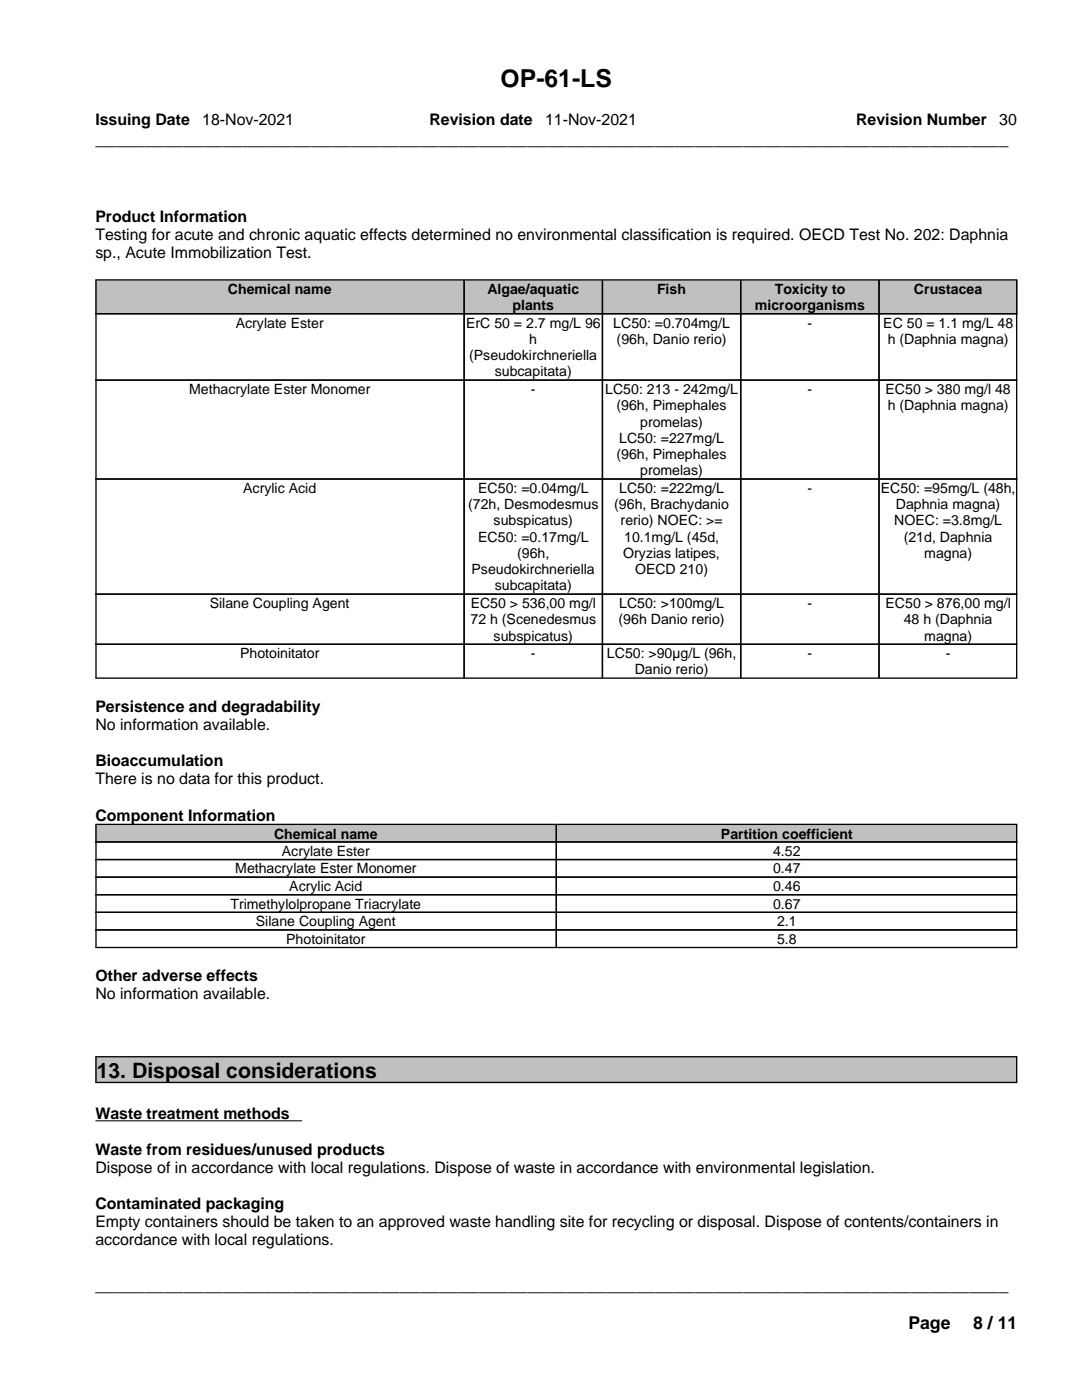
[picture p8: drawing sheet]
<svg xmlns="http://www.w3.org/2000/svg" width="216mm" height="279mm" viewBox="0 0 216 279" stroke-linecap="round" stroke-linejoin="round" font-family="sans-serif">
<defs><g id="words">
<text font-size="4.9" x="99.9" y="17.3">OP-61-LS</text>
<text font-size="4.2" x="19.3" y="215.1">13. Disposal considerations</text>
<g font-size="3.5">
<text x="19" y="29">_____________________________________________________________________________________________</text>
<text x="19" y="257.6">_____________________________________________________________________________________________</text>
<text x="181.2" y="265.3">Page</text>
<text x="194.2" y="265.3">8 / 11</text>
</g>
<g font-size="3.2">
<text x="19" y="25">Issuing Date</text>
<text x="40.4" y="25">18-Nov-2021</text>
<text x="85.7" y="25">Revision date</text>
<text x="108.8" y="25">11-Nov-2021</text>
<text x="170.8" y="25">Revision Number</text>
<text x="199.4" y="25">30</text>
<text x="19" y="44.3">Product Information</text>
<text x="19" y="47.8">Testing for acute and chronic aquatic effects determined no environmental classification is required. OECD Test No. 202: Daphnia</text>
<text x="19" y="51.5">sp., Acute Immobilization Test.</text>
<text x="19" y="142.1">Persistence and degradability</text>
<text x="19" y="145.6">No information available.</text>
<text x="19" y="152.9">Bioaccumulation</text>
<text x="19" y="156.5">There is no data for this product.</text>
<text x="19" y="163.8">Component Information</text>
<text x="19" y="195.8">Other adverse effects</text>
<text x="19" y="199.4">No information available.</text>
<text x="19" y="223.3">Waste treatment methods</text>
<text x="19" y="230.5">Waste from residues/unused products</text>
<text x="19" y="234">Dispose of in accordance with local regulations. Dispose of waste in accordance with environmental legislation.</text>
<text x="19" y="241.3">Contaminated packaging</text>
<text x="19" y="244.9">Empty containers should be taken to an approved waste handling site for recycling or disposal. Dispose of contents/containers in</text>
<text x="19" y="248.6">accordance with local regulations.</text>
</g>
<g font-size="2.8">
<text x="45.5" y="58.7">Chemical name</text>
<text x="97.2" y="58.7">Algae/aquatic</text>
<text x="131.1" y="58.7">Fish</text>
<text x="154.6" y="58.7">Toxicity to</text>
<text x="182.4" y="58.7">Crustacea</text>
<text x="47" y="65.4">Acrylate Ester</text>
<text x="93" y="65.4">ErC 50 = 2.7 mg/L 96</text>
<text x="102.3" y="61.9">plants</text>
<text x="122.4" y="65.4">LC50: =0.704mg/L</text>
<text x="150.6" y="61.9">microorganisms</text>
<text x="161.1" y="65.4">-</text>
<text x="176.2" y="65.4">EC 50 = 1.1 mg/L 48</text>
<text x="93.6" y="71.9">(Pseudokirchneriella</text>
<text x="105.6" y="68.6">h</text>
<text x="123" y="68.6">(96h, Danio rerio)</text>
<text x="177.1" y="68.6">h (Daphnia magna)</text>
<text x="98.7" y="75.1">subcapitata)</text>
<text x="37.7" y="78.6">Methacrylate Ester Monomer</text>
<text x="105.9" y="78.6">-</text>
<text x="120.8" y="78.6">LC50: 213 - 242mg/L</text>
<text x="123" y="81.9">(96h, Pimephales</text>
<text x="161.1" y="78.6">-</text>
<text x="176.7" y="78.6">EC50 &gt; 380 mg/l 48</text>
<text x="177.1" y="81.9">h (Daphnia magna)</text>
<text x="123.6" y="88.4">LC50: =227mg/L</text>
<text x="127.7" y="85.1">promelas)</text>
<text x="123" y="91.6">(96h, Pimephales</text>
<text x="127.7" y="94.9">promelas)</text>
<text x="48.5" y="98.4">Acrylic Acid</text>
<text x="93.4" y="101.6">(72h, Desmodesmus</text>
<text x="95.4" y="98.4">EC50: =0.04mg/L</text>
<text x="122.6" y="101.6">(96h, Brachydanio</text>
<text x="123.6" y="98.4">LC50: =222mg/L</text>
<text x="161.1" y="98.4">-</text>
<text x="175.8" y="98.4">EC50: =95mg/L (48h,</text>
<text x="178.8" y="101.6">Daphnia magna)</text>
<text x="98.5" y="104.9">subspicatus)</text>
<text x="123.8" y="104.9">rerio) NOEC: &gt;=</text>
<text x="178.4" y="104.9">NOEC: =3.8mg/L</text>
<text x="95.4" y="108.1">EC50: =0.17mg/L</text>
<text x="103.2" y="111.3">(96h,</text>
<text x="124.4" y="111.3">Oryzias latipes,</text>
<text x="124.5" y="108.1">10.1mg/L (45d,</text>
<text x="180.3" y="108.1">(21d, Daphnia</text>
<text x="184.4" y="111.3">magna)</text>
<text x="94.1" y="114.6">Pseudokirchneriella</text>
<text x="98.7" y="117.8">subcapitata)</text>
<text x="126.7" y="114.6">OECD 210)</text>
<text x="41.8" y="121.3">Silane Coupling Agent</text>
<text x="93.9" y="124.6">72 h (Scenedesmus</text>
<text x="93.9" y="121.3">EC50 &gt; 536,00 mg/l</text>
<text x="123.4" y="124.6">(96h Danio rerio)</text>
<text x="123.6" y="121.3">LC50: &gt;100mg/L</text>
<text x="161.1" y="121.3">-</text>
<text x="176.7" y="121.3">EC50 &gt; 876,00 mg/l</text>
<text x="180.3" y="124.6">48 h (Daphnia</text>
<text x="47.9" y="131.3">Photoinitator</text>
<text x="98.5" y="127.8">subspicatus)</text>
<text x="105.9" y="131.3">-</text>
<text x="121.1" y="131.3">LC50: &gt;90µg/L (96h,</text>
<text x="161.1" y="131.3">-</text>
<text x="184.4" y="127.8">magna)</text>
<text x="188.7" y="131.3">-</text>
<text x="126.6" y="134.6">Danio rerio)</text>
<text x="54.7" y="167.4">Chemical name</text>
<text x="143.9" y="167.4">Partition coefficient</text>
<text x="56.2" y="170.8">Acrylate Ester</text>
<text x="154.3" y="170.8">4.52</text>
<text x="46.9" y="174.3">Methacrylate Ester Monomer</text>
<text x="57.7" y="177.8">Acrylic Acid</text>
<text x="154.3" y="174.3">0.47</text>
<text x="154.3" y="177.8">0.46</text>
<text x="46" y="181.3">Trimethylolpropane Triacrylate</text>
<text x="51" y="184.8">Silane Coupling Agent</text>
<text x="154.3" y="181.3">0.67</text>
<text x="155" y="184.8">2.1</text>
<text x="57.1" y="188.4">Photoinitator</text>
<text x="155" y="188.4">5.8</text>
</g>
</g></defs>
<g fill="#c0c0c0">
<path d="M19 55.9h73.6v6.7h-73.6z"/>
<path d="M92.6 55.9h27.6v6.7h-27.6z"/>
<path d="M120.2 55.9h27.6v6.7h-27.6z"/>
<path d="M147.8 55.9h27.6v6.7h-27.6z"/>
<path d="M175.4 55.9h27.6v6.7h-27.6z"/>
<path d="M19 164.5h92v3.5h-92z"/>
<path d="M111 164.5h92v3.5h-92z"/>
<path d="M19 210.9h184v5.1h-184z"/>
</g>
<path d="M19 223.7h41.3" fill="none" stroke="#000" stroke-width=".2"/>
<g fill="none" stroke="#010101" stroke-width=".26">
<path d="M19 55.9h184M19.2 55.9v79.4M92.6 55.9v79.4M120.2 55.9v79.4M147.8 55.9v79.4M175.4 55.9v79.4M202.9 55.9v79.4M19 62.6h184M19 75.9h184M19 95.6h184M19 118.6h184M19 128.6h184"/>
<path d="M19 135.3h184M19 164.5h184M19 168h184M19 171.5h184M19 175.1h184M19 178.6h184M19.2 164.5v24.6M111 164.5v24.6M202.9 164.5v24.6M19 182.1h184M19 185.6h184M19 189.1h184"/>
<path d="M19 210.9h184M19 216h184M19.2 210.9v5.1M202.9 210.9v5.1"/>
</g>
<use href="#words"/>
</svg>
